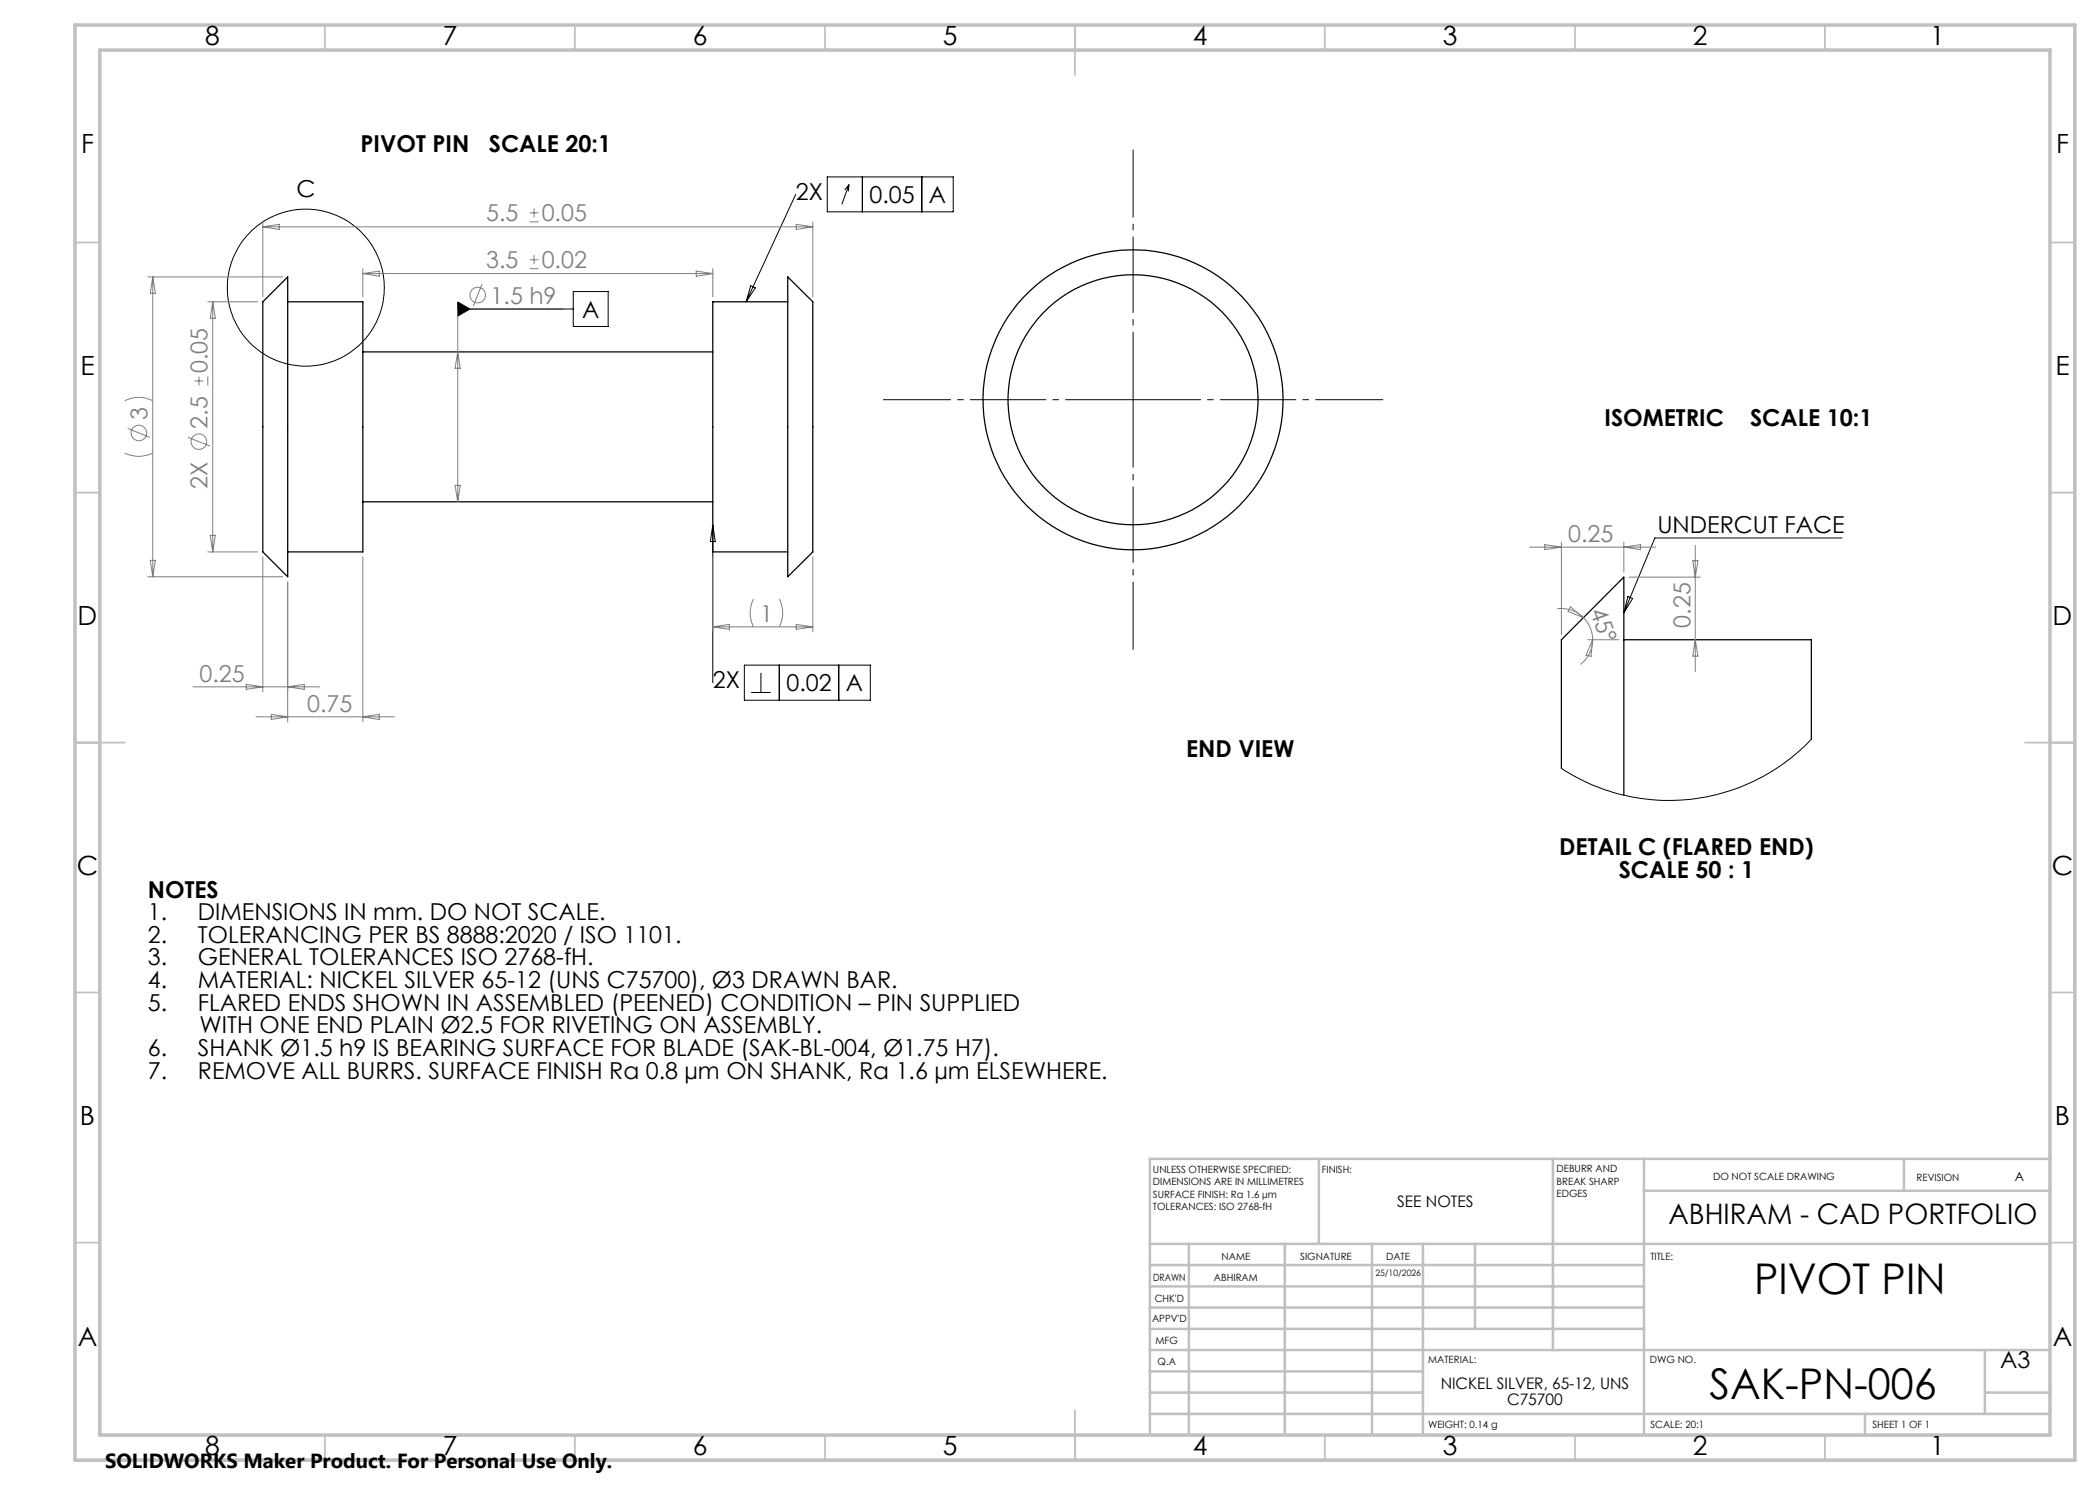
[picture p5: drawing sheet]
<svg xmlns="http://www.w3.org/2000/svg" width="420mm" height="297mm" viewBox="0 0 420 297" stroke-linecap="round" stroke-linejoin="round" font-family="sans-serif">
<defs><g id="words">
<g font-size="8.5">
<text x="350.8" y="258.8">PIVOT PIN</text>
<text x="341.9" y="279.7">SAK-PN-006</text>
</g>
<text font-size="5.6" x="333.7" y="244.8">ABHIRAM - CAD PORTFOLIO</text>
<g font-size="5.3">
<text x="41" y="8.9">8</text>
<text x="88.5" y="8.9">7</text>
<text x="138.5" y="8.9">6</text>
<text x="188.5" y="8.9">5</text>
<text x="238.5" y="8.9">4</text>
<text x="288.5" y="8.9">3</text>
<text x="338.5" y="8.9">2</text>
<text x="386" y="8.9">1</text>
<text x="16.2" y="30.7">F</text>
<text x="411.2" y="30.7">F</text>
<text x="16.1" y="74.9">E</text>
<text x="411.1" y="74.9">E</text>
<text x="15.5" y="124.9">D</text>
<text x="410.5" y="124.9">D</text>
<text x="15.4" y="174.9">C</text>
<text x="410.4" y="174.9">C</text>
<text x="16" y="224.9">B</text>
<text x="411" y="224.9">B</text>
<text x="15.5" y="269.2">A</text>
<text x="410.5" y="269.2">A</text>
<text x="41" y="290.9">8</text>
<text x="88.5" y="290.9">7</text>
<text x="138.5" y="290.9">6</text>
<text x="188.5" y="290.9">5</text>
<text x="238.5" y="290.9">4</text>
<text x="288.5" y="290.9">3</text>
<text x="338.5" y="290.9">2</text>
<text x="386" y="290.9">1</text>
</g>
<g font-size="4.7">
<text x="72.1" y="30.4">PIVOT PIN</text>
<text x="97.8" y="30.4">SCALE 20:1</text>
<text x="59.3" y="39.4">C</text>
<text x="159.2" y="39.9">2X</text>
<text x="173.9" y="40.6">0.05</text>
<text x="185.8" y="40.6">A</text>
<text x="116.4" y="63.5">A</text>
<text x="320.9" y="85.3">ISOMETRIC</text>
<text x="350" y="85.3">SCALE 10:1</text>
<text x="331.5" y="106.5">UNDERCUT FACE</text>
<text x="142.6" y="137.6">2X</text>
<text x="157.3" y="138.3">0.02</text>
<text x="169.2" y="138.3">A</text>
<text x="237.2" y="151.4">END VIEW</text>
<text x="311.9" y="171">DETAIL C (FLARED END)</text>
<text x="29.6" y="179.5">NOTES</text>
<text x="323.8" y="175.5">SCALE 50 : 1</text>
<text x="29.6" y="184">1.</text>
<text x="39.6" y="184">DIMENSIONS IN mm. DO NOT SCALE.</text>
<text x="29.6" y="188.6">2.</text>
<text x="39.6" y="188.6">TOLERANCING PER BS 8888:2020 / ISO 1101.</text>
<text x="29.6" y="193.1">3.</text>
<text x="29.6" y="197.6">4.</text>
<text x="39.6" y="193.1">GENERAL TOLERANCES ISO 2768-fH.</text>
<text x="39.6" y="197.6">MATERIAL: NICKEL SILVER 65-12 (UNS C75700), Ø3 DRAWN BAR.</text>
<text x="29.6" y="202.1">5.</text>
<text x="39.6" y="202.1">FLARED ENDS SHOWN IN ASSEMBLED (PEENED) CONDITION – PIN SUPPLIED</text>
<text x="39.9" y="206.7">WITH ONE END PLAIN Ø2.5 FOR RIVETING ON ASSEMBLY.</text>
<text x="29.6" y="211.2">6.</text>
<text x="29.6" y="215.7">7.</text>
<text x="39.6" y="211.2">SHANK Ø1.5 h9 IS BEARING SURFACE FOR BLADE (SAK-BL-004, Ø1.75 H7).</text>
<text x="39.6" y="215.7">REMOVE ALL BURRS. SURFACE FINISH Ra 0.8 µm ON SHANK, Ra 1.6 µm ELSEWHERE.</text>
<text x="400" y="273.6">A3</text>
</g>
<g font-size="4.7" fill="#808080">
<text x="97.2" y="44.3">5.5</text>
<text x="108.3" y="44.3">0.05</text>
<text x="97.2" y="53.6">3.5</text>
<text x="108.3" y="53.6">0.02</text>
<text x="98.1" y="60.7">1.5 h9</text>
<text x="41.5" y="74.7" transform="rotate(-90 41.5 74.7)">0.05</text>
<text x="29.5" y="84" transform="rotate(-90 29.5 84)">3</text>
<text x="41.5" y="85.8" transform="rotate(-90 41.5 85.8)">2.5</text>
<text x="41.5" y="97.8" transform="rotate(-90 41.5 97.8)">2X</text>
<text x="313.7" y="108.4">0.25</text>
<text x="152" y="124.3">1</text>
<text x="318" y="122.2" transform="rotate(70 318 122.2)">45°</text>
<text x="338.1" y="125.5" transform="rotate(-90 338.1 125.5)">0.25</text>
<text x="39.9" y="136.3">0.25</text>
<text x="61.4" y="142.3">0.75</text>
</g>
<text font-size="4.1" x="21" y="293.7">SOLIDWORKS Maker Product. For Personal Use Only.</text>
<g font-size="3.2">
<text x="279.4" y="241.4">SEE NOTES</text>
<text x="288.1" y="277.9">NICKEL SILVER, 65-12, UNS</text>
<text x="301.4" y="281.1">C75700</text>
</g>
<text font-size="2.5" x="402.9" y="236.1">A</text>
<g font-size="2">
<text x="230.6" y="234.6">UNLESS OTHERWISE SPECIFIED:</text>
<text x="230.6" y="237.1">DIMENSIONS ARE IN MILLIMETRES</text>
<text x="230.6" y="239.6">SURFACE FINISH: Ra 1.6 µm</text>
<text x="264.4" y="234.6">FINISH:</text>
<text x="311.3" y="234.5">DEBURR AND</text>
<text x="311.3" y="237">BREAK SHARP</text>
<text x="311.3" y="239.5">EDGES</text>
<text x="342.6" y="236">DO NOT SCALE DRAWING</text>
<text x="383.3" y="236.2">REVISION</text>
<text x="230.6" y="242.1">TOLERANCES: ISO 2768-fH</text>
<text x="244.3" y="252">NAME</text>
<text x="260" y="251.9">SIGNATURE</text>
<text x="277.2" y="251.9">DATE</text>
<text x="330.1" y="251.9">TITLE:</text>
<text x="230.6" y="256.1">DRAWN</text>
<text x="242.8" y="256.1">ABHIRAM</text>
<text x="230.9" y="260.3">CHK'D</text>
<text x="230.4" y="264.4">APPV'D</text>
<text x="231.1" y="268.8">MFG</text>
<text x="231.5" y="273">Q.A</text>
<text x="285.6" y="272.5">MATERIAL:</text>
<text x="330" y="272.5">DWG NO.</text>
<text x="285.6" y="285.5">WEIGHT: 0.14 g</text>
<text x="330.1" y="285.6">SCALE: 20:1</text>
<text x="374.5" y="285.6">SHEET 1 OF 1</text>
</g>
<text font-size="1.8" x="275.1" y="255.3">25/10/2026</text>
</g></defs>
<g fill="none" stroke="#000" stroke-width=".25">
<path d="M57.5 55.4v60l-4.9-5v-50zM157.6 55.4l5 5v50l-5 5zM57.5 60.4h15.1v50h-15.1M72.6 70.4h70M157.6 60.4h-15v50h15M72.6 100.4h70M324.8 127.9h37.5v19.9M312.3 153.7v-25.8l12.5-12.5v43.6"/>
<circle cx="226.6" cy="80" r="25"/>
<circle cx="226.6" cy="80" r="30"/>
</g>
<g fill="none" stroke="#000" stroke-width=".2">
<path d="M159.1 38.9l-9.9 21.5M165.5 35.4h25.1v7h-25.1zM169.8 36.9l-.9 1.1M169.8 36.9l-.1 1.4M169.8 36.9l-1.4 3.9M172.5 35.4v7M184.4 35.4v7M114.7 58.3h6.9v7h-6.9zM150.1 57.1l1 .5-1.9 2.8zM91.5 60.4l2.5 1.4-2.5 1.4zM91.5 61.8h23.2M142.6 105v31.6"/>
<path d="M142.6 105l.5 3.3h-1zM325.6 119.3l.9 .4-1.7 2.9zM368.4 107.6h-37.4l-6.2 15M148.9 133h25.2v7h-25.2zM150.2 138.5h3.9M152.2 134.6v3.9M155.9 133v7M167.7 133v7M362.3 147.8a39.2 39.2 0 0 1-50 5.9"/>
<circle cx="61.2" cy="57.5" r="15.7"/>
</g>
<g fill="none" stroke="#808080" stroke-width=".2">
<path d="M29.6 55.4h27M30.6 55.4v60M30.6 55.4l.5 3.3h-1zM52.6 44.4v15M52.6 45.4h110M52.6 45.4l3.2-.5v1zM72.6 53.7v5.7M72.6 54.7h70M72.6 54.7l3.2-.5v1zM96.4 56.8l-1.7 4.4M105.9 44.4h1.8M105.9 42.6h1.8"/>
<path d="M105.9 53.7h1.8M105.9 52h1.8M106.8 41.7v1.8M106.8 51v1.8M139.2 54.2l3.4 .5-3.4 .5zM142.6 53.7v5.7M159.2 44.9l3.4 .5-3.4 .5zM162.6 44.4v15M38.9 76.2h1.8M39.8 75.3v1.8M41.6 75.3v1.8M41.6 60.4h9.9"/>
<path d="M42.5 60.4v50M42.5 60.4l.6 3.3h-1zM91.5 70.4l.5 3.3h-1zM112.6 61.8h-21.1v38.6M24.9 90.6a6.2 6.2 0 0 0 5.7 0M24.9 80.1a6.2 6.2 0 0 1 5.7 0M25.5 85.7l4.5 1.8M37.6 87.5l4.4 1.7M91 97.1h1l-.5 3.3zM29.6 115.4h27M30.1 112.1h1l-.5 3.3zM41.6 110.4h9.9"/>
<path d="M42.1 107.1h1l-.6 3.3zM52.6 111.4v27M57.5 116.4v28M72.6 111.4v33M142.6 111.4v15M150.7 119.8a6.1 6.1 0 0 0 0 5.6M155.9 119.8a6.1 6.1 0 0 1 0 5.6M162.6 111.4v15M305.9 109.4h25.2M309 108.9l3.3 .5-3.3 .5zM312.3 108.4v18.5M324.8 108.4v6"/>
<path d="M324.8 109.4l3.3-.5v1zM325.8 115.4h14.3M338.6 112.1h1l-.5 3.3zM339.1 109.1v25.2M38.6 137.4h25.3M49.2 136.9l3.4 .5-3.4 .5zM57.5 137.4l3.4-.5v1zM142.6 125.4h20M142.6 125.4l3.3-.5v1zM159.2 124.9l3.4 .5-3.4 .5zM311.5 121.7a6.2 6.2 0 0 1 5.2 1.8M314.1 121.4l2.6 2.1-3.1-1.2z"/>
<path d="M316.7 123.5a6.3 6.3 0 0 1 1.8 4.4M317.5 127.9h6.3M318.5 127.9a6.1 6.1 0 0 1-2.4 5M318.5 127.9l-.3 3.4-1-.3zM339.1 127.9l.5 3.3h-1zM51.2 143.4h27.7M54.3 142.9l3.2 .5-3.2 .5zM72.6 143.4l3.2-.5v1z"/>
<circle cx="95.5" cy="59" r="1.55"/>
<circle cx="27.8" cy="86.6" r="1.56"/>
<circle cx="39.8" cy="88.3" r="1.55"/>
</g>
<g fill="none" stroke="#c0c0c0" stroke-width=".35">
<path d="M65 5v5M115 5v5M165 5v5M215 5v10M265 5v5M315 5v5M365 5v5M15 48.5h5M410 48.5h5M15 98.5h5M410 98.5h5M15 148.5h10"/>
<path d="M405 148.5h10M15 198.5h5M410 198.5h5M15 248.5h5M410 248.5h5M65 287v5M115 287v5M165 287v5M215 282v10M265 287v5M315 287v5M365 287v5"/>
</g>
<g fill="none" stroke="#c0c0c0" stroke-width=".5">
<path d="M263.8 231.8v17M310.6 231.8v38.2M328.8 231.8v55.2M328.8 238.2h81.2M380.8 231.8v6.4M410 231.8h-180v55.2M230 248.8h180M230 257.3h98.8M230 253h98.8M237.8 248.8v38.2M257 248.8v38.2M274.4 248.8v38.2"/>
<path d="M284.6 248.8v38.2M295 248.8v17M230 265.8h98.8M230 261.5h98.8M230 278.5h54.6M230 274.3h54.6M230 270h180M397 278.5h13M397 270v12.8M230 282.8h180M373 282.8v4.2"/>
</g>
<path d="M15 5h400v287h-400zM20 10h390v277h-390z" fill="none" stroke="#c0c0c0" stroke-width=".7"/>
<path d="M91.5 60.4l2.5 1.4-2.5 1.4z" fill="#000"/>
<path d="M226.6 79.9v-50M226.6 79.9h-50M226.6 79.9v50M226.6 79.9h50" fill="none" stroke="#000" stroke-width=".2" stroke-dasharray="15.2 1.3 1.3 1.3" stroke-dashoffset="1.7" stroke-linecap="butt"/>
<use href="#words"/>
</svg>
